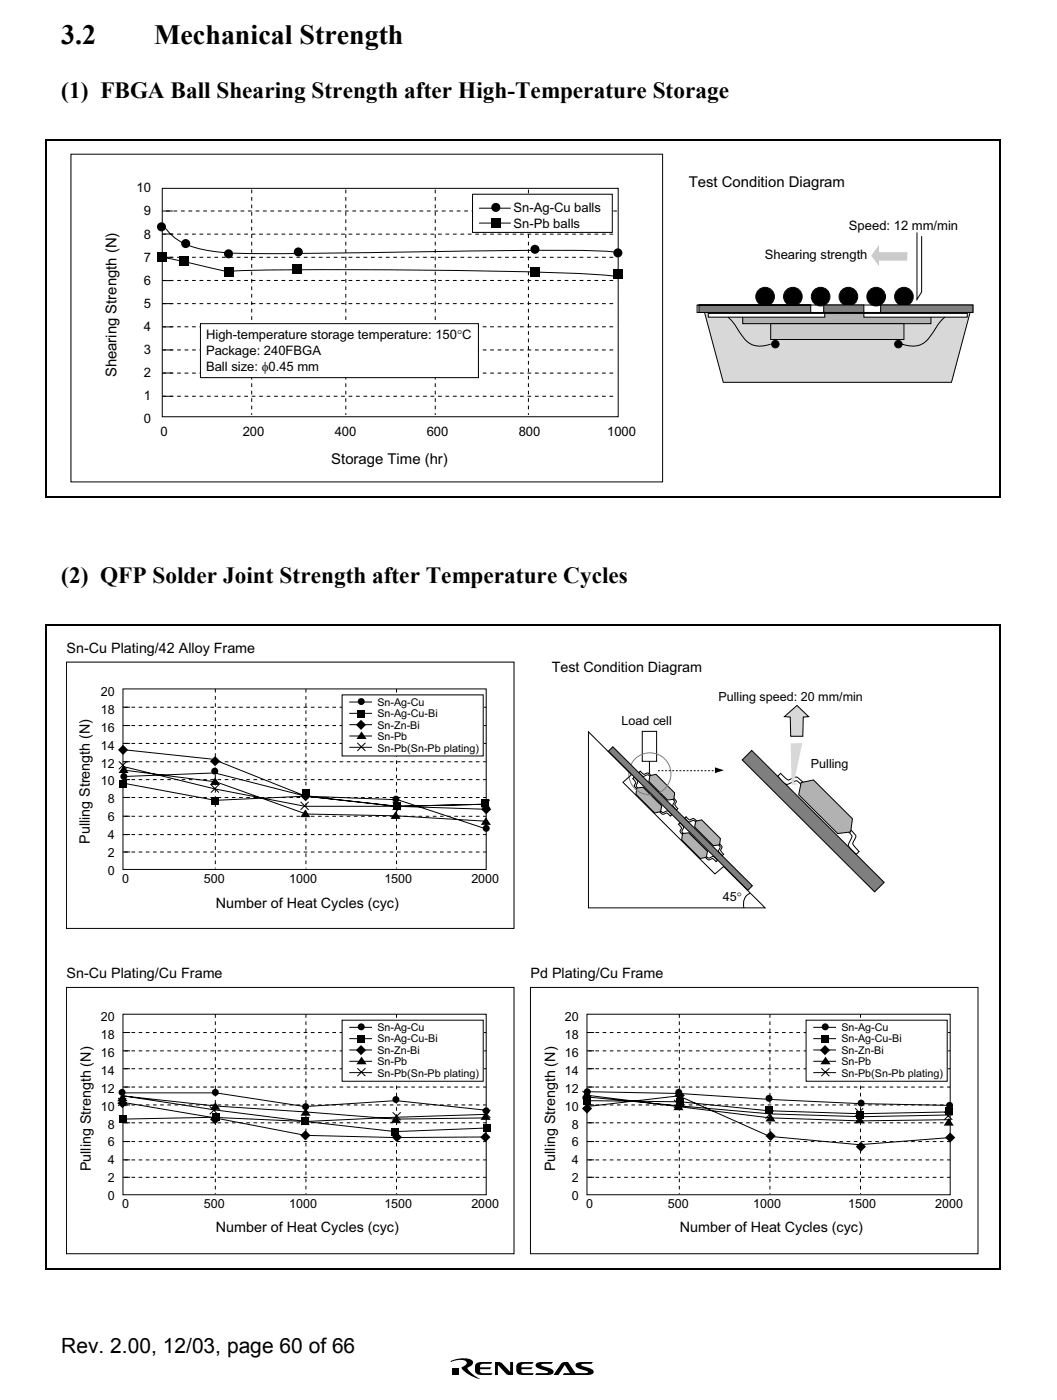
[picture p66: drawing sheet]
<svg xmlns="http://www.w3.org/2000/svg" width="160mm" height="212mm" viewBox="0 0 160 212" stroke-linecap="round" stroke-linejoin="round" font-family="sans-serif">
<defs><g id="words">
<g font-size="4.2">
<text x="9.3" y="6.6">3.2</text>
<text x="23.4" y="6.6">Mechanical Strength</text>
</g>
<g font-size="3.5">
<text x="9.3" y="14.9">(1) FBGA Ball Shearing Strength after High-Temperature Storage</text>
<text x="9.3" y="88.2">(2) QFP Solder Joint Strength after Temperature Cycles</text>
</g>
<text font-size="3.2" x="9.3" y="204.8">Rev. 2.00, 12/03, page 60 of 66</text>
<g font-size="2.3">
<text x="104.3" y="28.3">Test Condition Diagram</text>
<text x="17.7" y="57.1" transform="rotate(-90 17.7 57.1)">Shearing Strength (N)</text>
<text x="50.2" y="70.3">Storage Time (hr)</text>
</g>
<g font-size="2.2">
<text x="10.1" y="98.9">Sn-Cu Plating/42 Alloy Frame</text>
<text x="83.5" y="101.7">Test Condition Diagram</text>
<text x="13.6" y="127.7" transform="rotate(-90 13.6 127.7)">Pulling Strength (N)</text>
<text x="32.7" y="137.5">Number of Heat Cycles (cyc)</text>
<text x="10.1" y="148.1">Sn-Cu Plating/Cu Frame</text>
<text x="80.3" y="148.1">Pd Plating/Cu Frame</text>
<text x="13.7" y="177.4" transform="rotate(-90 13.7 177.4)">Pulling Strength (N)</text>
<text x="84.1" y="177.4" transform="rotate(-90 84.1 177.4)">Pulling Strength (N)</text>
<text x="32.7" y="186.5">Number of Heat Cycles (cyc)</text>
<text x="102.9" y="186.5">Number of Heat Cycles (cyc)</text>
</g>
<g font-size="2">
<text x="20.7" y="29.1">10</text>
<text x="21.8" y="32.6">9</text>
<text x="77.7" y="32.1">Sn-Ag-Cu balls</text>
<text x="77.7" y="34.5">Sn-Pb balls</text>
<text x="128.5" y="34.8">Speed: 12 mm/min</text>
<text x="21.8" y="36.1">8</text>
<text x="21.8" y="39.6">7</text>
<text x="115.8" y="39.2">Shearing strength</text>
<text x="21.8" y="43.1">6</text>
<text x="21.8" y="46.6">5</text>
<text x="21.8" y="50.1">4</text>
<text x="21.8" y="53.6">3</text>
<text x="31.2" y="51.4">High-temperature storage temperature: 150°C</text>
<text x="31.2" y="53.8">Package: 240FBGA</text>
<text x="21.8" y="57.1">2</text>
<text x="31.2" y="56.2">Ball size: φ0.45 mm</text>
<text x="21.8" y="60.6">1</text>
<text x="21.8" y="64.1">0</text>
<text x="24.3" y="66.1">0</text>
<text x="36.7" y="66.1">200</text>
<text x="50.7" y="66.1">400</text>
<text x="64.6" y="66.1">600</text>
<text x="78.5" y="66.1">800</text>
<text x="91.9" y="66.1">1000</text>
</g>
<g font-size="1.9">
<text x="15.3" y="105.4">20</text>
<text x="108.8" y="106.2">Pulling speed: 20 mm/min</text>
<text x="15.3" y="108.1">18</text>
<text x="15.3" y="110.8">16</text>
<text x="15.3" y="113.5">14</text>
<text x="94.1" y="109.7">Load cell</text>
<text x="15.3" y="116.2">12</text>
<text x="15.3" y="118.9">10</text>
<text x="122.7" y="116.4">Pulling</text>
<text x="16.3" y="121.6">8</text>
<text x="16.3" y="124.4">6</text>
<text x="16.3" y="127.1">4</text>
<text x="16.3" y="129.8">2</text>
<text x="16.3" y="132.5">0</text>
<text x="18.5" y="133.7">0</text>
<text x="30.9" y="133.7">500</text>
<text x="43.8" y="133.7">1000</text>
<text x="58.2" y="133.7">1500</text>
<text x="71.3" y="133.7">2000</text>
<text x="109.4" y="136.5">45°</text>
<text x="15.3" y="154.7">20</text>
<text x="85.5" y="154.7">20</text>
<text x="15.3" y="157.4">18</text>
<text x="15.3" y="160.1">16</text>
<text x="85.5" y="157.4">18</text>
<text x="85.5" y="160.1">16</text>
<text x="15.3" y="162.8">14</text>
<text x="15.3" y="165.5">12</text>
<text x="85.5" y="162.8">14</text>
<text x="85.5" y="165.5">12</text>
<text x="15.3" y="168.2">10</text>
<text x="16.3" y="170.9">8</text>
<text x="16.3" y="173.6">6</text>
<text x="85.5" y="168.2">10</text>
<text x="86.6" y="170.9">8</text>
<text x="86.6" y="173.6">6</text>
<text x="16.3" y="176.3">4</text>
<text x="16.3" y="179">2</text>
<text x="86.6" y="176.3">4</text>
<text x="86.6" y="179">2</text>
<text x="16.3" y="181.7">0</text>
<text x="18.5" y="182.9">0</text>
<text x="30.9" y="182.9">500</text>
<text x="43.8" y="182.9">1000</text>
<text x="58.2" y="182.9">1500</text>
<text x="71.3" y="182.9">2000</text>
<text x="86.6" y="181.7">0</text>
<text x="88.7" y="182.9">0</text>
<text x="101.1" y="182.9">500</text>
<text x="114" y="182.9">1000</text>
<text x="128.4" y="182.9">1500</text>
<text x="141.6" y="182.9">2000</text>
</g>
<g font-size="1.6">
<text x="57.1" y="106.9">Sn-Ag-Cu</text>
<text x="57.1" y="108.6">Sn-Ag-Cu-Bi</text>
<text x="57.1" y="110.4">Sn-Zn-Bi</text>
<text x="57.1" y="112.1">Sn-Pb</text>
<text x="57.1" y="113.9">Sn-Pb(Sn-Pb plating)</text>
<text x="57.1" y="156.2">Sn-Ag-Cu</text>
<text x="57.1" y="157.8">Sn-Ag-Cu-Bi</text>
<text x="57.1" y="159.6">Sn-Zn-Bi</text>
<text x="57.1" y="161.3">Sn-Pb</text>
<text x="127.4" y="156.2">Sn-Ag-Cu</text>
<text x="127.4" y="157.8">Sn-Ag-Cu-Bi</text>
<text x="127.4" y="159.6">Sn-Zn-Bi</text>
<text x="127.4" y="161.3">Sn-Pb</text>
<text x="57.1" y="163.1">Sn-Pb(Sn-Pb plating)</text>
<text x="127.4" y="163.1">Sn-Pb(Sn-Pb plating)</text>
</g>
</g></defs>
<g fill="#000">
<path d="M23.9 38.2h1.4v1.4h-1.4zM27.1 38.9h1.4v1.4h-1.4zM44.3 40h1.4v1.4h-1.4zM34 40.4h1.4v1.4h-1.4zM80.3 40.4h1.4v1.4h-1.4zM92.8 40.8h1.4v1.4h-1.4zM68.4 207.2h1v.9h-1zM68.3 206.1a4 4 0 0 1 3.1-.2l.2 .3a.88 .88 0 0 1-.8 .9v.1a4.2 4.2 0 0 0 1.8 1.6 4.5 4.5 0 0 1-2.7-1.7l.1-.1a.77 .77 0 0 0 .6-.7 1.32 1.32 0 0 0-1.4-.3l-1 .3zM72.2 206.4l.7-.2h1.6l-.2 .3-1.5 .1-.1 .3v.2h1.7l-.3 .2h-1.4v.3l.2 .3h1.7l-.2 .3a5 5 0 0 1-2.2-.2 1.29 1.29 0 0 1 0-1.6zM74.9 206.2a1.19 1.19 0 0 1 1.2 .3l1.1 1.2v-1.5h.5v2a1.16 1.16 0 0 1-1.1-.2l-1.2-1.3v1.5h-.5zM78.4 206.4l.8-.2h1.6l-.2 .3-1.5 .1-.2 .3v.2h1.7l-.2 .2h-1.5v.3l.2 .3h1.7l-.2 .3a5 5 0 0 1-2.2-.2 1.29 1.29 0 0 1 0-1.6zM81.1 206.5l.5-.2 2.1-.1-.2 .3-1.6 .1 .1 .2 .3 .1a2.1 2.1 0 0 1 1.5 .7v.3l-.5 .3h-2.3l.2-.3h1.7v-.2l-.3-.1a2.1 2.1 0 0 1-1.5-.7z"/>
<path d="M85.1 206.4l.9-.2 1.3 2-1-.3-.8-1.2-1 1.5h-.7zM85.3 208l3.7-.1v-.2l-.4-.1a2.1 2.1 0 0 1-1.5-.7l.1-.4 .5-.2 2-.1-.2 .3-1.5 .1v.2l.4 .1a2.1 2.1 0 0 1 1.4 .7v.3l-.5 .3h-4.1z"/>
<circle cx="24.4" cy="34.3" r=".69"/>
<circle cx="28.1" cy="36.9" r=".69"/>
<circle cx="34.6" cy="38.4" r=".69"/>
<circle cx="45.2" cy="38.2" r=".69"/>
<circle cx="75.1" cy="31.4" r=".69"/>
<circle cx="81" cy="37.8" r=".69"/>
<circle cx="93.5" cy="38.3" r=".69"/>
</g>
<g fill="none" stroke="#000" stroke-width=".15">
<path d="M10.7 23.4h89.6v49.6h-89.6zM24.4 33.9a9.6 9.6 0 0 0 6.4 3.9 55.1 55.1 0 0 0 10.8 .6l31.3-.4a254.5 254.5 0 0 1 20.1 .2l.5 .1M24.4 39l2.9 .5 5.3 1.2a7.2 7.2 0 0 0 3.6 .3 953.7 953.7 0 0 1 54.3 .6l3 .4M24.6 28.5h69v34.6h-69zM24.6 32h1.5M24.6 35.4h1.5M24.6 39h1.5M24.6 42.5h1.5M24.6 46h1.5M24.6 49.5h1.5M24.6 53h1.5M24.6 56.5h1.5"/>
<path d="M24.6 60h1.5"/>
</g>
<g fill="none" stroke="#000" stroke-width=".15" stroke-dasharray=".6 .6" stroke-linecap="butt">
<path d="M24.6 35.5h68.8M24.6 39h68.8M38.1 28.7v34.1M52.3 28.7v34.1M65.9 28.7v34.1M80 28.7v34.1M93.4 32h-68.8M24.6 42.5h68.8M24.6 46h68.8M24.6 49.5h68.8M24.6 53h68.8M24.6 56.5h68.8"/>
<path d="M24.6 60h68.8"/>
</g>
<path d="M30.3 49h42.1v8.2h-42.1z" fill="#fff"/>
<path d="M30.3 49h42.1v8.2h-42.1z" fill="none" stroke="#000" stroke-width=".15"/>
<path d="M71.5 29.4h21.2v5.8h-21.2z" fill="#fff"/>
<g fill="none" stroke="#000" stroke-width=".15">
<path d="M71.5 29.4h21.2v5.8h-21.2zM72.5 31.5h4.8M72.5 33.8h4.8"/>
<circle cx="115.8" cy="44.9" r="1.41"/>
<circle cx="120" cy="44.9" r="1.41"/>
<circle cx="124.2" cy="44.9" r="1.41"/>
<circle cx="128.4" cy="44.9" r="1.41"/>
<circle cx="132.6" cy="44.9" r="1.41"/>
<circle cx="136.8" cy="44.9" r="1.41"/>
</g>
<g fill="#000">
<path d="M74.3 33.1h1.5v1.4h-1.5z"/>
<circle cx="75.1" cy="31.4" r=".69"/>
<circle cx="115.8" cy="44.9" r="1.41"/>
<circle cx="120" cy="44.9" r="1.41"/>
<circle cx="124.2" cy="44.9" r="1.41"/>
<circle cx="128.4" cy="44.9" r="1.41"/>
<circle cx="132.6" cy="44.9" r="1.41"/>
<circle cx="136.8" cy="44.9" r="1.41"/>
</g>
<path d="M105.8 46.2h16.9v1.1h-16.9z" fill="#7f7f7f"/>
<path d="M105.5 46.2h41.8v1.1h-41.8zM105.8 46.2h16.9v1.1h-16.9z" fill="none" stroke="#000" stroke-width=".15"/>
<path d="M133.3 46.2h14v1.1h-14z" fill="#7f7f7f"/>
<path d="M133.3 46.2h14v1.1h-14z" fill="none" stroke="#000" stroke-width=".15"/>
<path d="M124.7 46.2h6.1v1.1h-6.1z" fill="#7f7f7f"/>
<path d="M124.7 46.2h6.1v1.1h-6.1z" fill="none" stroke="#000" stroke-width=".15"/>
<path d="M106.6 47.3h40.2l-2.8 10.6h-34.5z" fill="#d8d8d8"/>
<path d="M106.6 47.3h40.2l-2.8 10.6h-34.5z" fill="none" stroke="#000" stroke-width=".15"/>
<path d="M112.4 47.5h28.5v1.5h-28.5z" fill="#b2b2b2"/>
<path d="M112.4 47.5h28.5v1.5h-28.5z" fill="none" stroke="#000" stroke-width=".15"/>
<path d="M130.8 47.5h15.6v.5h-15.6z" fill="#fff"/>
<path d="M130.8 47.5h15.6v.5h-15.6z" fill="none" stroke="#000" stroke-width=".15"/>
<path d="M107.2 47.5h17.6v.5h-17.6z" fill="#fff"/>
<path d="M107.2 47.5h17.6v.5h-17.6z" fill="none" stroke="#000" stroke-width=".15"/>
<path d="M116.7 49h20.1v2.4h-20.1z" fill="#ccc"/>
<g fill="none" stroke="#000" stroke-width=".15">
<path d="M138.8 35.2v10.1l.7-1.1v-8.4M110.2 48a10.1 10.1 0 0 1 2.2 2.9 3.3 3.3 0 0 0 4.3 1.2M116.7 49h20.1v2.4h-20.1zM143 48a10.1 10.1 0 0 0-2.1 2.9 3.3 3.3 0 0 1-4.4 1.2"/>
<circle cx="117.4" cy="52.1" r=".56"/>
<circle cx="136" cy="52.1" r=".56"/>
</g>
<g fill="#000">
<circle cx="117.4" cy="52.1" r=".56"/>
<circle cx="136" cy="52.1" r=".56"/>
</g>
<path d="M133.1 37.1v1.1h4.3l-.1 1.3h-4.2v.8l-1.2-1.6z" fill="#ccc"/>
<path d="M6.8 21.1h.2v.3h-.2zM151.2 21.1h.3v.3h-.3zM6.8 75.2h.2v.2h-.2zM151.2 75.2h.3v.2h-.3z" fill="#000"/>
<path d="M6.9 21.4v53.8M7 21.2h144.2M151.3 21.4v53.8M7 75.3h144.2" fill="none" stroke="#000" stroke-width=".25"/>
<g fill="none" stroke="#000" stroke-width=".15" stroke-dasharray=".5 .5" stroke-linecap="butt">
<path d="M18.8 107.1h54.8M18.8 109.9h54.8M18.8 112.6h54.8M18.8 115.4h54.8M18.8 118.1h54.8M32.6 104.3v27.2M46.3 104.3v27.2M60 104.3v27.2M18.8 120.8h54.8M18.8 123.6h54.8M18.8 126.4h54.8M18.8 129h54.8"/>
<path d="M18.8 156.4h54.8M18.8 159.1h54.8M32.6 153.6v27.2M46.3 153.6v27.2M60 153.6v27.2M89.1 156.4h54.7M89.1 159.1h54.7M102.8 153.6v27.2M116.5 153.6v27.2M130.3 153.6v27.2M18.8 161.8h54.8M18.8 164.6h54.8"/>
<path d="M18.8 167.3h54.8M18.8 170h54.8M18.8 172.9h54.8M18.8 175.6h54.8M18.8 178.3h54.8M89.1 161.8h54.7M89.1 164.6h54.7M89.1 167.3h54.7M89.1 170h54.7M89.1 172.9h54.7M89.1 175.6h54.7M89.1 178.3h54.7"/>
</g>
<g fill="none" stroke="#000" stroke-width=".15">
<path d="M10.1 100.3h67.7v40.3h-67.7zM18.6 107.1h1.1M18.6 109.9h1.1M18.6 112.6h1.1M18.6 115.3h1.1M18.6 118.1h1.1M18.6 104.3h55v27.4h-55zM18.6 120.8h1.1M18.6 123.6h1.1M18.6 126.4h1.1M18.6 129h1.1M18.6 156.4h1.1"/>
<path d="M18.6 159.1h1.1M88.8 156.4h1.1M88.8 159.1h1.1M18.6 161.8h1.1M18.6 164.6h1.1M18.6 167.3h1.1M18.6 170h1.1M18.6 172.9h1.1M18.6 175.6h1.1M18.6 178.3h1.1M88.8 161.8h1.1M88.8 164.6h1.1"/>
<path d="M88.8 167.3h1.1M88.8 170h1.1M88.8 172.9h1.1M88.8 175.6h1.1M88.8 178.3h1.1"/>
</g>
<path d="M51.8 105.2h21.3v9.3h-21.3z" fill="#fff"/>
<g fill="none" stroke="#000" stroke-width=".15">
<path d="M18 115.3l1.2 1.2M18.6 116.1l14 3.4 13.6 2.6h13.9l13.5-.3-13.5 .3-13.8-1.5-13.7 .6-14-2.6M18.6 116.6l14.1 1.8 13.7 4.9 13.6 .2 13.5 .9M18.7 113.5l13.5 1.5 14.1 5.6 13.8 1.5 13.5 .4M18.7 117.6l13.8-.6 13.8 3.6 13.9 .5 13.4 4.4M19.2 115.3l-1.2 1.2M31.9 118.8l1.2 1.2M33.1 118.8l-1.2 1.2M51.8 105.2h21.3v9.3h-21.3zM52.9 106.3h3.4M52.9 108h3.4M52.9 109.7h3.4"/>
<path d="M52.9 111.5h3.4M52.9 113.2h3.4M54.1 112.5l1.2 1.2M55.3 112.5l-1.2 1.2M45.5 121.4l1.2 1.2M46.7 121.4l-1.2 1.2M59.4 121.4l1.3 1.2M60.7 121.4l-1.3 1.2M72.9 121.1l1.2 1.2M74.1 121.1l-1.2 1.2M10.1 149.5h67.7v40.4h-67.7zM18.6 153.6h55v27.3h-55z"/>
</g>
<g fill="#000">
<path d="M18.7 115.9l.8 1.2h-1.6zM18 118.1h1.1v1.1h-1.1zM17.9 113.6l.7-.8 .8 .8-.8 .7zM32.6 117.7l.7 1.2h-1.5zM31.8 115.3l.8-.8 .7 .8-.7 .7zM45.7 119.5h1.1v1.1h-1.1zM54.7 110.8l.8 1.1h-1.5zM54.1 107.5h1.1v1.1h-1.1zM53.9 109.8l.7-.8 .8 .8-.8 .7zM32.1 120.7h1v1.1h-1zM46.2 122.6l.8 1.1h-1.5zM45.5 120.6l.8-.8 .7 .8-.7 .7z"/>
<path d="M59.9 122.9l.7 1.1h-1.5zM59.6 121.6h1.1v1h-1.1zM59.3 122.1l.8-.8 .8 .8-.8 .8zM73.6 123.8l.7 1.1h-1.5zM72.9 121h1.1v1.1h-1.1zM72.8 122.5l.8-.7 .8 .7-.8 .8z"/>
<circle cx="18.7" cy="117.6" r=".53"/>
<circle cx="32.5" cy="116.8" r=".53"/>
<circle cx="54.7" cy="106.2" r=".53"/>
<circle cx="46.3" cy="120.6" r=".53"/>
<circle cx="59.9" cy="121" r=".53"/>
<circle cx="73.6" cy="125.4" r=".53"/>
</g>
<path d="M51.8 154.5h21.3v9.2h-21.3z" fill="#fff"/>
<g fill="none" stroke="#000" stroke-width=".15">
<path d="M51.8 154.5h21.3v9.2h-21.3zM52.9 155.6h3.4M52.9 157.3h3.4M52.9 159h3.4M80.3 149.5h67.7v40.4h-67.7zM88.8 153.6h55v27.3h-55zM17.9 166.3l1.2 1.2M19.1 166.3l-1.2 1.2M31.7 167.5l1.3 1.2M33 167.5l-1.3 1.2M45.6 169.1l1.2 1.3M46.8 169.1l-1.2 1.3"/>
<path d="M52.9 160.7h3.4M52.9 162.4h3.4M54.1 161.8l1.2 1.2M55.3 161.8l-1.2 1.2M59.4 168.4l1.3 1.2M60.7 168.4l-1.3 1.2M73 168.1l1.2 1.2M74.2 168.1l-1.2 1.2"/>
</g>
<g fill="#000">
<path d="M54.1 156.8h1.1v1.1h-1.1zM53.9 159l.7-.7 .8 .7-.8 .8zM18.5 165.6l.8 1.2h-1.5zM17.8 167.1l.7-.8 .8 .8-.8 .7zM32.6 166.9l.8 1.2h-1.6zM31.8 169.5l.8-.8 .7 .8-.7 .8zM46.3 167.8l.7 1.2h-1.5zM45.5 171.9l.7-.7 .8 .7-.8 .8zM54.7 160l.8 1.2h-1.5zM59.9 168.9l.8 1.1h-1.5zM59.3 172.2l.8-.8 .7 .8-.7 .8zM73.5 168.4l.8 1.2h-1.6z"/>
<path d="M72.7 172.2l.8-.8 .7 .8-.7 .8z"/>
<circle cx="54.7" cy="155.5" r=".53"/>
<circle cx="18.5" cy="165.4" r=".53"/>
<circle cx="32.6" cy="165.4" r=".53"/>
<circle cx="46.3" cy="167.6" r=".53"/>
<circle cx="59.9" cy="166.5" r=".53"/>
<circle cx="73.6" cy="168.2" r=".53"/>
</g>
<path d="M122 154.5h21.4v9.2h-21.4z" fill="#fff"/>
<g fill="none" stroke="#000" stroke-width=".15">
<path d="M113.6 135.3a1.75 1.75 0 0 0-1 2.2M122 154.5h21.4v9.2h-21.4zM123.1 155.6h3.4M123.1 157.3h3.4M123.1 159h3.4M18.5 165.9l14.1 1.6 13.7 .9 13.6 1.1 13.8-.2M18.7 165.5h14l13.5 2.1 13.7-.9 13.6 1.4M18.7 169.5l13.4-.3 14.1 .6 13.6 1.6 13.9-.6M18.7 166.9l13.8 2.4 13.7 2.6 13.6 .4 14-.1M18.7 165.9l14.1 2.2 13.6 1.7 13.4-.6 14-.5M88.2 165.2l1.2 1.2M88.8 165.3l14 .3 13.7 .9 13.6 .6 13.6 .3"/>
<path d="M88.8 166.7l14.2 .1 13.3 1.4 13.8 .5 13.6-.3M88.8 167.6l13.9-1.7 13.8 6.2 13.6 1.2 13.7-1M88.9 165.9l27.7 3.4 13.6 .4 13.7-.1M89 166.1l27.6 2.6 13.8 .4 13.8-.3M89.4 165.2l-1.2 1.2M102 166.6l1.2 1.2M103.2 166.6l-1.2 1.2M115.9 168.2l1.2 1.2M117.1 168.2l-1.2 1.2M123.1 160.7h3.4M123.1 162.4h3.4M124.3 161.8l1.3 1.2"/>
<path d="M125.6 161.8l-1.3 1.2M129.4 167.8l1.3 1.2M130.7 167.8l-1.3 1.2M142.9 168.4l1.3 1.2M144.2 168.4l-1.3 1.2"/>
</g>
<g fill="#000">
<path d="M124.3 156.8h1.1v1.1h-1.1zM124.1 159l.8-.7 .7 .7-.7 .8zM18.1 168.9h1.1v1.1h-1.1zM32.1 168.6h1.1v1h-1.1zM45.6 169.3h1.1v1.1h-1.1zM59.3 170.8h1.1v1.1h-1.1zM73.1 170.3h1.1v1.1h-1.1zM88.8 165.1l.8 1.1h-1.5zM88.3 166.2h1.1v1h-1.1zM88.1 167.9l.8-.8 .7 .8-.7 .7zM102.7 167l.8 1.1h-1.6zM102.3 166.3h1.1v1.1h-1.1z"/>
<path d="M102.1 165.9l.8-.8 .8 .8-.8 .7zM115.8 167.6h1.1v1.1h-1.1zM116.6 168.7l.8 1.1h-1.5zM115.9 172l.7-.7 .8 .7-.8 .8zM125 160l.7 1.2h-1.5zM130.1 168.9l.8 1.2h-1.5zM129.6 168.3h1.1v1.1h-1.1zM129.5 173.6l.8-.7 .8 .7-.8 .8zM143.6 169.3l.8 1.2h-1.6zM143.1 167.7h1.1v1.1h-1.1zM143.1 172.3l.7-.8 .8 .8-.8 .7z"/>
<circle cx="124.9" cy="155.5" r=".53"/>
<circle cx="88.9" cy="165.3" r=".53"/>
<circle cx="102.7" cy="165.4" r=".53"/>
<circle cx="116.4" cy="166.3" r=".53"/>
<circle cx="130.3" cy="167" r=".53"/>
<circle cx="143.7" cy="167.4" r=".53"/>
</g>
<path d="M112.3 115.1l1.5-1.5 20 20-1.4 1.5z" fill="#7f7f7f"/>
<path d="M112.3 115.1l1.5-1.5 20 20-1.4 1.5z" fill="none" stroke="#000" stroke-width=".15"/>
<path d="M117.7 117.5l.5-.4 .9 .9 .3 .1 .2-.1a1.03 1.03 0 0 1 1.3-.1 105.1 105.1 0 0 1 8.7 8.7l-.1 .3a.95 .95 0 0 0 .1 1.5l.4 .5-.4 .5-.4-.4a1.46 1.46 0 0 1-.8-1.2l.6-1.3-6.7-6.8-1.7-1.5-1.5 .6-.6-.4z" fill="#fff"/>
<path d="M117.7 117.5l.5-.4 .9 .9 .3 .1 .2-.1a1.03 1.03 0 0 1 1.3-.1 105.1 105.1 0 0 1 8.7 8.7l-.1 .3a.95 .95 0 0 0 .1 1.5l.4 .5-.4 .5-.4-.4a1.46 1.46 0 0 1-.8-1.2l.6-1.3-6.7-6.8-1.7-1.5-1.5 .6-.6-.4z" fill="none" stroke="#000" stroke-width=".15"/>
<path d="M121.3 118.5l1.8-.4 5.9 5.9-.2 2-2 .2-5.9-5.9z" fill="#b2b2b2"/>
<path d="M121.3 118.5l1.8-.4 5.9 5.9-.2 2-2 .2-5.9-5.9z" fill="none" stroke="#000" stroke-width=".15"/>
<path d="M96.7 117l.2-.2a.63 .63 0 0 0 1 .3l.2-.1 .7 .7 3.6 3.6a.65 .65 0 0 0 .1 1l.1 .2-.2 .2-.6-.7 .3-.7-3.8-3.8a.74 .74 0 0 0-.9 .1z" fill="#fff"/>
<path d="M96.7 117l.2-.2a.63 .63 0 0 0 1 .3l.2-.1 .7 .7 3.6 3.6a.65 .65 0 0 0 .1 1l.1 .2-.2 .2-.6-.7 .3-.7-3.8-3.8a.74 .74 0 0 0-.9 .1z" fill="none" stroke="#000" stroke-width=".15"/>
<path d="M98.4 117.4l.9-.1 2.8 2.8-.1 .9-1 .1-2.8-2.8z" fill="#b2b2b2"/>
<path d="M98.4 117.4l.9-.1 2.8 2.8-.1 .9-.9 .1-2.9-2.8z" fill="none" stroke="#000" stroke-width=".15"/>
<path d="M103.6 123.9l.2-.2a.63 .63 0 0 0 1 .3l.2-.1 .8 .7 3.5 3.6a.65 .65 0 0 0 .1 1l.1 .2-.2 .2-.5-.7 .2-.7-3.8-3.8a.74 .74 0 0 0-.9 .1z" fill="#fff"/>
<path d="M103.6 123.9l.2-.2a.63 .63 0 0 0 1 .3l.2-.1 .8 .7 3.5 3.6a.65 .65 0 0 0 .1 1l.1 .2-.2 .2-.5-.7 .2-.7-3.8-3.8a.74 .74 0 0 0-.9 .1z" fill="none" stroke="#000" stroke-width=".15"/>
<path d="M105.3 124.3l.9-.1 2.9 2.8-.2 .9-.9 .1-2.9-2.8z" fill="#b2b2b2"/>
<path d="M105.3 124.3l.9-.1 2.9 2.8-.2 .9-.9 .2-2.9-2.9z" fill="none" stroke="#000" stroke-width=".15"/>
<path d="M102.7 124.8l.2-.2 .6 .6-.3 .8 .2 .2 3.6 3.6a.74 .74 0 0 0 .9-.1l.7 .6-.2 .2a.63 .63 0 0 0-1-.3h-.2l-.7-.6-3.6-3.7a.65 .65 0 0 0-.1-1z" fill="#fff"/>
<path d="M102.7 124.8l.2-.2 .6 .6-.3 .8 .2 .2 3.6 3.6a.74 .74 0 0 0 .9-.1l.7 .6-.2 .2a.63 .63 0 0 0-1-.3h-.2l-.7-.6-3.6-3.7a.65 .65 0 0 0-.1-1z" fill="none" stroke="#000" stroke-width=".15"/>
<path d="M103.3 126.2l1-.1 2.8 2.8-.2 .9-.9 .2-2.8-2.8z" fill="#b2b2b2"/>
<path d="M103.3 126.2l1-.1 2.8 2.8-.2 .9-.9 .2-2.8-2.8z" fill="none" stroke="#000" stroke-width=".15"/>
<path d="M95.8 117.9l.2-.2 .6 .6-.3 .8 .2 .2 3.6 3.6a.74 .74 0 0 0 .9-.1l.7 .6-.2 .2a.63 .63 0 0 0-1-.3h-.2l-.8-.6-3.5-3.7a.65 .65 0 0 0-.1-1z" fill="#fff"/>
<path d="M95.8 117.9l.2-.2 .6 .6-.3 .8 .2 .2 3.6 3.6a.74 .74 0 0 0 .9-.1l.7 .6-.2 .2a.63 .63 0 0 0-1-.3h-.2l-.8-.6-3.5-3.7a.65 .65 0 0 0-.1-1z" fill="none" stroke="#000" stroke-width=".15"/>
<path d="M96.4 119.3l.9-.1 2.9 2.8-.2 .9-.9 .2-2.8-2.8z" fill="#b2b2b2"/>
<path d="M96.4 119.3l.9-.1 2.9 2.8-.2 .9-.9 .2-2.8-2.8z" fill="none" stroke="#000" stroke-width=".15"/>
<path d="M118.7 108.5l1.9-1.7 1.8 1.7-.8 .1-.1 2.9h-1.8l-.1-2.9z" fill="#d8d8d8"/>
<path d="M118.7 108.5l1.9-1.7 1.8 1.7-.8 .1-.1 2.9h-1.8l-.1-2.9z" fill="none" stroke="#000" stroke-width=".15"/>
<path d="M119.7 112.6l1.8-.1-1.3 6 .7 .3h-1.1z" fill="#d8d8d8"/>
<path d="M89.1 110.8l6.5 6.5-1.3 1.2 13.9 13.8 1.3-1.1 6.3 6.3h-26.7zM97.2 110.8h2.2v4.5h-2.2z" fill="none" stroke="#000" stroke-width=".15"/>
<circle cx="98.4" cy="117.2" r="3.2" fill="none" stroke="#7f7f7f" stroke-width=".15"/>
<path d="M92.1 113.8l.7-.7 21.1 21-.7 .7z" fill="#7f7f7f"/>
<path d="M92.1 113.8l.7-.7 21.1 21-.7 .7zM98.3 115.3v1.9" fill="none" stroke="#000" stroke-width=".15"/>
<path d="M6.8 94.5h.2v.2h-.2zM151.2 94.5h.3v.2h-.3zM108.2 116.2l1.4 .4-1.4 .5zM6.8 192h.2v.2h-.2zM151.2 192h.3v.2h-.3z" fill="#000"/>
<path d="M99.6 116.7h9" fill="none" stroke="#000" stroke-width=".15" stroke-dasharray=".3 .3" stroke-linecap="butt"/>
<path d="M6.9 94.7v97.3M7 94.6h144.2M151.3 94.7v97.3M7 192.1h144.2" fill="none" stroke="#000" stroke-width=".25"/>
<use href="#words"/>
</svg>
